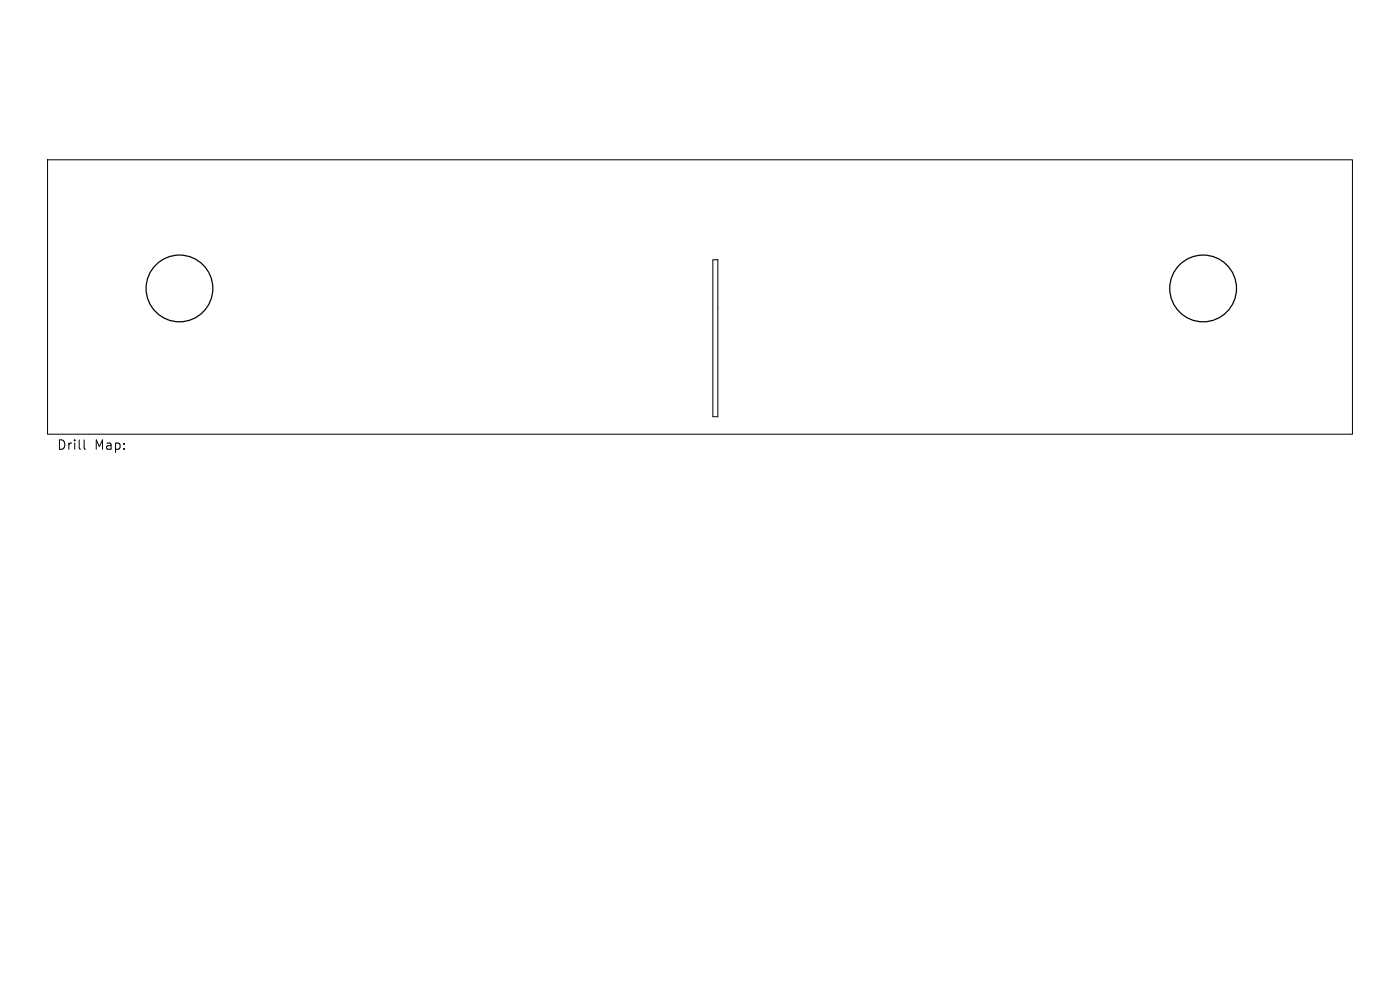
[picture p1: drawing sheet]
<svg xmlns="http://www.w3.org/2000/svg" width="297mm" height="210mm" viewBox="0 0 297 210" stroke-linecap="round" stroke-linejoin="round" font-family="sans-serif">
<defs><g id="words">
<g font-size="2.8">
<text x="12" y="95.6">Drill</text>
<text x="19.9" y="95.6">Map:</text>
</g>
</g></defs>
<path d="M10.1 33.9h276.8v58.2h-276.8zM151.2 55.1h1.1v33.3h-1.1zM17.8 93.3v1.7l.3 .3" fill="none" stroke="#000" stroke-width=".21"/>
<g fill="none" stroke="#000" stroke-width=".26">
<circle cx="38.1" cy="61.2" r="7.1"/>
<circle cx="255.2" cy="61.2" r="7.1"/>
</g>
<use href="#words"/>
</svg>
